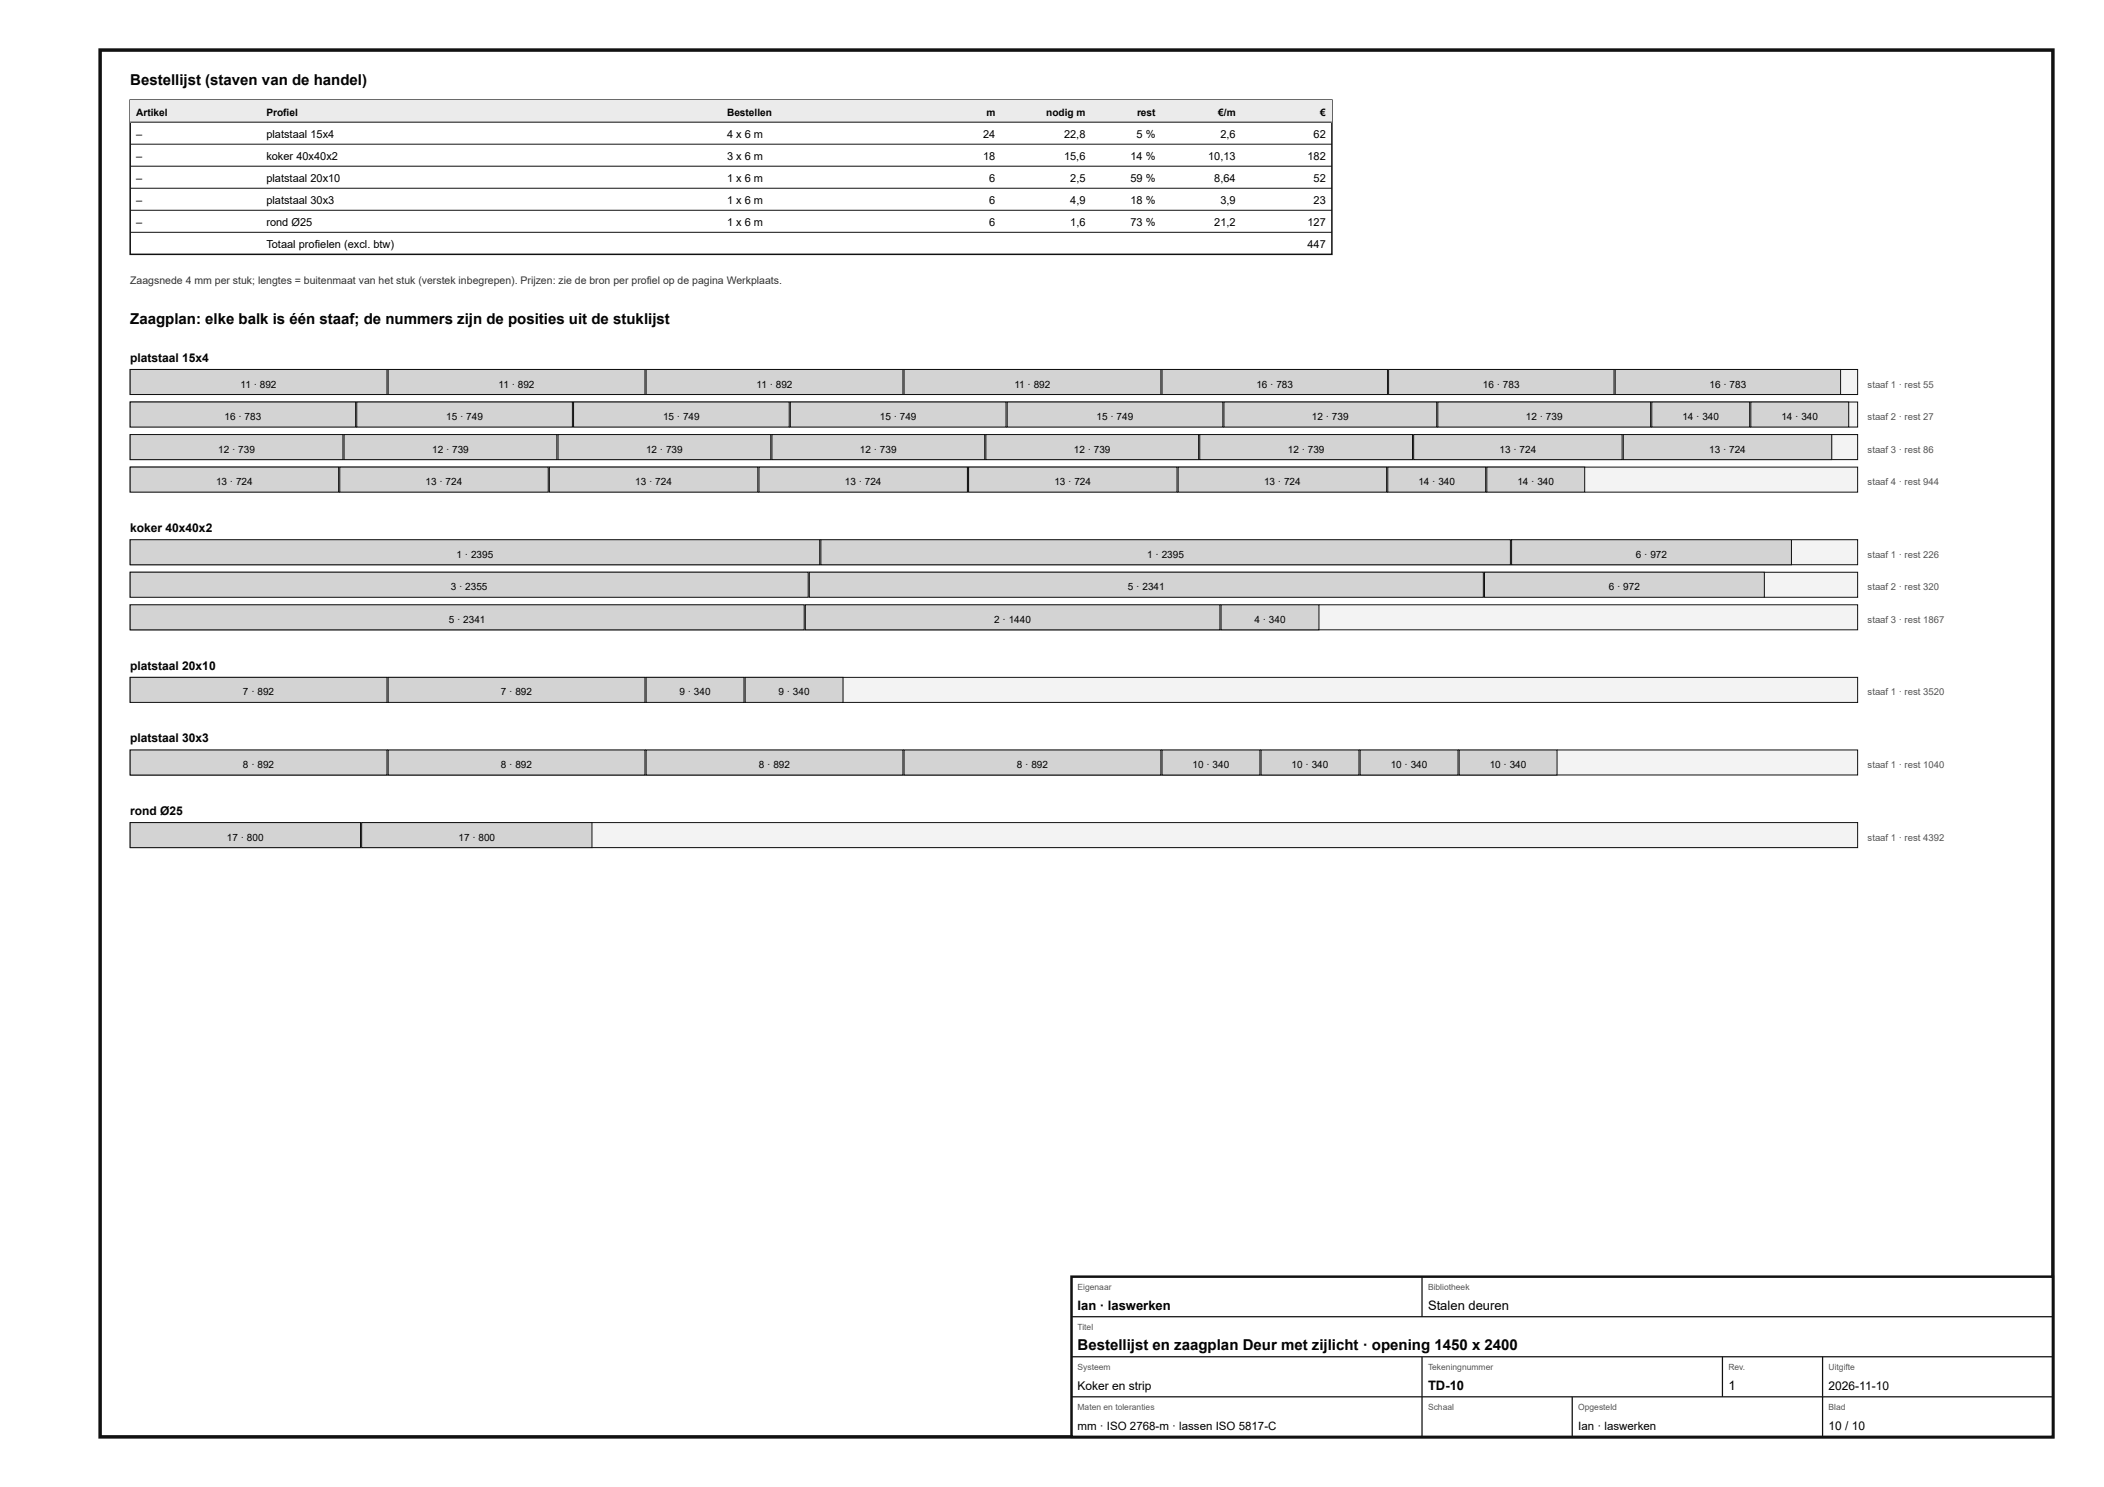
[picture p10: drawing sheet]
<svg xmlns="http://www.w3.org/2000/svg" width="420mm" height="297mm" viewBox="0 0 420 297" stroke-linecap="round" stroke-linejoin="round" font-family="sans-serif">
<defs><g id="words">
<g font-size="3">
<text x="26" y="17">Bestellijst (staven van de handel)</text>
<text x="26" y="64.8">Zaagplan: elke balk is één staaf; de nummers zijn de posities uit de stuklijst</text>
<text x="215.2" y="269.6">Bestellijst en zaagplan Deur met zijlicht · opening 1450 x 2400</text>
</g>
<g font-size="2.6">
<text x="215.2" y="261.6">Ian · laswerken</text>
<text x="285.2" y="261.6">Stalen deuren</text>
<text x="285.2" y="277.6">TD-10</text>
<text x="345.2" y="277.6">1</text>
</g>
<g font-size="2.4">
<text x="26" y="72.3">platstaal 15x4</text>
<text x="26" y="106.3">koker 40x40x2</text>
<text x="26" y="133.8">platstaal 20x10</text>
<text x="26" y="148.3">platstaal 30x3</text>
<text x="26" y="162.8">rond Ø25</text>
<text x="215.2" y="277.6">Koker en strip</text>
<text x="365.2" y="277.6">2026-11-10</text>
<text x="365.2" y="285.6">10 / 10</text>
</g>
<g font-size="2.3">
<text x="215.2" y="285.6">mm · ISO 2768-m · lassen ISO 5817-C</text>
<text x="315.2" y="285.6">Ian · laswerken</text>
</g>
<g font-size="2.2">
<text x="27.2" y="27.5">–</text>
<text x="53.2" y="27.5">platstaal 15x4</text>
<text x="145.2" y="27.5">4 x 6 m</text>
<text x="196.3" y="27.5">24</text>
<text x="212.5" y="27.5">22,8</text>
<text x="227" y="27.5">5 %</text>
<text x="243.7" y="27.5">2,6</text>
<text x="262.3" y="27.5">62</text>
<text x="27.2" y="31.9">–</text>
<text x="53.2" y="31.9">koker 40x40x2</text>
<text x="145.2" y="31.9">3 x 6 m</text>
<text x="196.3" y="31.9">18</text>
<text x="212.5" y="31.9">15,6</text>
<text x="225.8" y="31.9">14 %</text>
<text x="241.3" y="31.9">10,13</text>
<text x="261.1" y="31.9">182</text>
<text x="27.2" y="36.3">–</text>
<text x="27.2" y="40.7">–</text>
<text x="53.2" y="36.3">platstaal 20x10</text>
<text x="53.2" y="40.7">platstaal 30x3</text>
<text x="145.2" y="36.3">1 x 6 m</text>
<text x="145.2" y="40.7">1 x 6 m</text>
<text x="197.6" y="36.3">6</text>
<text x="197.6" y="40.7">6</text>
<text x="213.7" y="36.3">2,5</text>
<text x="213.7" y="40.7">4,9</text>
<text x="225.8" y="36.3">59 %</text>
<text x="225.8" y="40.7">18 %</text>
<text x="242.5" y="36.3">8,64</text>
<text x="243.7" y="40.7">3,9</text>
<text x="262.3" y="36.3">52</text>
<text x="262.3" y="40.7">23</text>
<text x="27.2" y="45.1">–</text>
<text x="53.2" y="45.1">rond Ø25</text>
<text x="145.2" y="45.1">1 x 6 m</text>
<text x="197.6" y="45.1">6</text>
<text x="213.7" y="45.1">1,6</text>
<text x="225.8" y="45.1">73 %</text>
<text x="242.5" y="45.1">21,2</text>
<text x="261.1" y="45.1">127</text>
<text x="53.2" y="49.5">Totaal profielen (excl. btw)</text>
<text x="261.1" y="49.5">447</text>
</g>
<text font-size="2.1" fill="#333" x="26" y="56.8">Zaagsnede 4 mm per stuk; lengtes = buitenmaat van het stuk (verstek inbegrepen). Prijzen: zie de bron per profiel op de pagina Werkplaats.</text>
<g font-size="2">
<text x="27.2" y="23.1">Artikel</text>
<text x="53.2" y="23.1">Profiel</text>
<text x="145.2" y="23.1">Bestellen</text>
<text x="197" y="23.1">m</text>
<text x="208.9" y="23.1">nodig m</text>
<text x="227.1" y="23.1">rest</text>
<text x="243.3" y="23.1">€/m</text>
<text x="263.7" y="23.1">€</text>
<text x="48.1" y="77.4">11 · 892</text>
<text x="99.6" y="77.4">11 · 892</text>
<text x="151.1" y="77.4">11 · 892</text>
<text x="202.6" y="77.4">11 · 892</text>
<text x="250.9" y="77.4">16 · 783</text>
<text x="296.2" y="77.4">16 · 783</text>
<text x="341.4" y="77.4">16 · 783</text>
<text x="44.8" y="83.9">16 · 783</text>
<text x="89.1" y="83.9">15 · 749</text>
<text x="132.4" y="83.9">15 · 749</text>
<text x="175.7" y="83.9">15 · 749</text>
<text x="219" y="83.9">15 · 749</text>
<text x="262" y="83.9">12 · 739</text>
<text x="304.7" y="83.9">12 · 739</text>
<text x="336" y="83.9">14 · 340</text>
<text x="355.8" y="83.9">14 · 340</text>
<text x="43.6" y="90.4">12 · 739</text>
<text x="86.3" y="90.4">12 · 739</text>
<text x="129" y="90.4">12 · 739</text>
<text x="171.7" y="90.4">12 · 739</text>
<text x="214.5" y="90.4">12 · 739</text>
<text x="257.2" y="90.4">12 · 739</text>
<text x="299.5" y="90.4">13 · 724</text>
<text x="341.3" y="90.4">13 · 724</text>
<text x="43.1" y="96.9">13 · 724</text>
<text x="85" y="96.9">13 · 724</text>
<text x="126.9" y="96.9">13 · 724</text>
<text x="168.7" y="96.9">13 · 724</text>
<text x="210.6" y="96.9">13 · 724</text>
<text x="252.4" y="96.9">13 · 724</text>
<text x="283.3" y="96.9">14 · 340</text>
<text x="303" y="96.9">14 · 340</text>
<text x="91.2" y="111.4">1 · 2395</text>
<text x="229.1" y="111.4">1 · 2395</text>
<text x="326.7" y="111.4">6 · 972</text>
<text x="90" y="117.9">3 · 2355</text>
<text x="225.3" y="117.9">5 · 2341</text>
<text x="321.3" y="117.9">6 · 972</text>
<text x="89.6" y="124.4">5 · 2341</text>
<text x="198.6" y="124.4">2 · 1440</text>
<text x="250.5" y="124.4">4 · 340</text>
<text x="48.5" y="138.9">7 · 892</text>
<text x="100" y="138.9">7 · 892</text>
<text x="135.7" y="138.9">9 · 340</text>
<text x="155.5" y="138.9">9 · 340</text>
<text x="48.5" y="153.4">8 · 892</text>
<text x="100" y="153.4">8 · 892</text>
<text x="151.6" y="153.4">8 · 892</text>
<text x="203.1" y="153.4">8 · 892</text>
<text x="238.2" y="153.4">10 · 340</text>
<text x="258" y="153.4">10 · 340</text>
<text x="277.7" y="153.4">10 · 340</text>
<text x="297.5" y="153.4">10 · 340</text>
<text x="45.3" y="167.9">17 · 800</text>
<text x="91.6" y="167.9">17 · 800</text>
</g>
<g font-size="1.9" fill="#555">
<text x="373" y="77.4">staaf 1 · rest 55</text>
<text x="373" y="83.9">staaf 2 · rest 27</text>
<text x="373" y="90.4">staaf 3 · rest 86</text>
<text x="373" y="96.9">staaf 4 · rest 944</text>
<text x="373" y="111.4">staaf 1 · rest 226</text>
<text x="373" y="117.9">staaf 2 · rest 320</text>
<text x="373" y="124.4">staaf 3 · rest 1867</text>
<text x="373" y="138.9">staaf 1 · rest 3520</text>
<text x="373" y="153.4">staaf 1 · rest 1040</text>
<text x="373" y="167.9">staaf 1 · rest 4392</text>
</g>
<g font-size="1.7" fill="#555">
<text x="215.2" y="257.6">Eigenaar</text>
<text x="285.2" y="257.6">Bibliotheek</text>
<text x="215.2" y="265.6">Titel</text>
<text x="215.2" y="273.6">Systeem</text>
<text x="285.2" y="273.6">Tekeningnummer</text>
<text x="345.2" y="273.6">Rev.</text>
<text x="365.2" y="273.6">Uitgifte</text>
<text x="215.2" y="281.6">Maten en toleranties</text>
<text x="285.2" y="281.6">Schaal</text>
<text x="315.2" y="281.6">Opgesteld</text>
<text x="365.2" y="281.6">Blad</text>
</g>
</g></defs>
<path d="M20 10h390v277h-390z" fill="none" stroke="#111" stroke-width=".7" stroke-linecap="butt"/>
<path d="M26 20h240v30.8h-240z" fill="none" stroke="#111" stroke-width=".3"/>
<path d="M26 20h240v4.4h-240z" fill="#e9ecee"/>
<path d="M26 24.4h240M26 28.8h240M26 33.2h240M26 37.6h240M26 42h240M26 46.4h240" fill="none" stroke="#111" stroke-width=".2"/>
<path d="M26 73.8h345v5h-345z" fill="#f2f3f3"/>
<path d="M26 73.8h345v5h-345z" fill="none" stroke="#111" stroke-width=".2"/>
<path d="M26 73.8h51.3v5h-51.3z" fill="#cfd4d7"/>
<path d="M26 73.8h51.3v5h-51.3z" fill="none" stroke="#111" stroke-width=".2"/>
<path d="M77.5 73.8h51.3v5h-51.3z" fill="#cfd4d7"/>
<path d="M77.5 73.8h51.3v5h-51.3z" fill="none" stroke="#111" stroke-width=".2"/>
<path d="M129 73.8h51.3v5h-51.3z" fill="#cfd4d7"/>
<path d="M129 73.8h51.3v5h-51.3z" fill="none" stroke="#111" stroke-width=".2"/>
<path d="M180.6 73.8h51.2v5h-51.2z" fill="#cfd4d7"/>
<path d="M180.6 73.8h51.2v5h-51.2z" fill="none" stroke="#111" stroke-width=".2"/>
<path d="M232.1 73.8h45v5h-45z" fill="#cfd4d7"/>
<path d="M232.1 73.8h45v5h-45z" fill="none" stroke="#111" stroke-width=".2"/>
<path d="M277.3 73.8h45v5h-45z" fill="#cfd4d7"/>
<path d="M277.3 73.8h45v5h-45z" fill="none" stroke="#111" stroke-width=".2"/>
<path d="M322.6 73.8h45v5h-45z" fill="#cfd4d7"/>
<path d="M322.6 73.8h45v5h-45z" fill="none" stroke="#111" stroke-width=".2"/>
<path d="M26 80.3h345v5h-345z" fill="#f2f3f3"/>
<path d="M26 80.3h345v5h-345z" fill="none" stroke="#111" stroke-width=".2"/>
<path d="M26 80.3h45v5h-45z" fill="#cfd4d7"/>
<path d="M26 80.3h45v5h-45z" fill="none" stroke="#111" stroke-width=".2"/>
<path d="M71.2 80.3h43.1v5h-43.1z" fill="#cfd4d7"/>
<path d="M71.2 80.3h43.1v5h-43.1z" fill="none" stroke="#111" stroke-width=".2"/>
<path d="M114.5 80.3h43.1v5h-43.1z" fill="#cfd4d7"/>
<path d="M114.5 80.3h43.1v5h-43.1z" fill="none" stroke="#111" stroke-width=".2"/>
<path d="M157.8 80.3h43.1v5h-43.1z" fill="#cfd4d7"/>
<path d="M157.8 80.3h43.1v5h-43.1z" fill="none" stroke="#111" stroke-width=".2"/>
<path d="M201.1 80.3h43.1v5h-43.1z" fill="#cfd4d7"/>
<path d="M201.1 80.3h43.1v5h-43.1z" fill="none" stroke="#111" stroke-width=".2"/>
<path d="M244.4 80.3h42.5v5h-42.5z" fill="#cfd4d7"/>
<path d="M244.4 80.3h42.5v5h-42.5z" fill="none" stroke="#111" stroke-width=".2"/>
<path d="M287.2 80.3h42.4v5h-42.4z" fill="#cfd4d7"/>
<path d="M287.2 80.3h42.4v5h-42.4z" fill="none" stroke="#111" stroke-width=".2"/>
<path d="M329.9 80.3h19.5v5h-19.5z" fill="#cfd4d7"/>
<path d="M329.9 80.3h19.5v5h-19.5z" fill="none" stroke="#111" stroke-width=".2"/>
<path d="M349.7 80.3h19.5v5h-19.5z" fill="#cfd4d7"/>
<path d="M349.7 80.3h19.5v5h-19.5z" fill="none" stroke="#111" stroke-width=".2"/>
<path d="M26 86.8h345v5h-345z" fill="#f2f3f3"/>
<path d="M26 86.8h345v5h-345z" fill="none" stroke="#111" stroke-width=".2"/>
<path d="M26 86.8h42.5v5h-42.5z" fill="#cfd4d7"/>
<path d="M26 86.8h42.5v5h-42.5z" fill="none" stroke="#111" stroke-width=".2"/>
<path d="M68.7 86.8h42.5v5h-42.5z" fill="#cfd4d7"/>
<path d="M68.7 86.8h42.5v5h-42.5z" fill="none" stroke="#111" stroke-width=".2"/>
<path d="M111.4 86.8h42.5v5h-42.5z" fill="#cfd4d7"/>
<path d="M111.4 86.8h42.5v5h-42.5z" fill="none" stroke="#111" stroke-width=".2"/>
<path d="M154.2 86.8h42.5v5h-42.5z" fill="#cfd4d7"/>
<path d="M154.2 86.8h42.5v5h-42.5z" fill="none" stroke="#111" stroke-width=".2"/>
<path d="M196.9 86.8h42.5v5h-42.5z" fill="#cfd4d7"/>
<path d="M196.9 86.8h42.5v5h-42.5z" fill="none" stroke="#111" stroke-width=".2"/>
<path d="M239.6 86.8h42.5v5h-42.5z" fill="#cfd4d7"/>
<path d="M239.6 86.8h42.5v5h-42.5z" fill="none" stroke="#111" stroke-width=".2"/>
<path d="M282.3 86.8h41.7v5h-41.7z" fill="#cfd4d7"/>
<path d="M282.3 86.8h41.7v5h-41.7z" fill="none" stroke="#111" stroke-width=".2"/>
<path d="M324.2 86.8h41.6v5h-41.6z" fill="#cfd4d7"/>
<path d="M324.2 86.8h41.6v5h-41.6z" fill="none" stroke="#111" stroke-width=".2"/>
<path d="M26 93.3h345v5h-345z" fill="#f2f3f3"/>
<path d="M26 93.3h345v5h-345z" fill="none" stroke="#111" stroke-width=".2"/>
<path d="M26 93.3h41.6v5h-41.6z" fill="#cfd4d7"/>
<path d="M26 93.3h41.6v5h-41.6z" fill="none" stroke="#111" stroke-width=".2"/>
<path d="M67.9 93.3h41.6v5h-41.6z" fill="#cfd4d7"/>
<path d="M67.9 93.3h41.6v5h-41.6z" fill="none" stroke="#111" stroke-width=".2"/>
<path d="M109.7 93.3h41.6v5h-41.6z" fill="#cfd4d7"/>
<path d="M109.7 93.3h41.6v5h-41.6z" fill="none" stroke="#111" stroke-width=".2"/>
<path d="M151.6 93.3h41.6v5h-41.6z" fill="#cfd4d7"/>
<path d="M151.6 93.3h41.6v5h-41.6z" fill="none" stroke="#111" stroke-width=".2"/>
<path d="M193.4 93.3h41.7v5h-41.7z" fill="#cfd4d7"/>
<path d="M193.4 93.3h41.7v5h-41.7z" fill="none" stroke="#111" stroke-width=".2"/>
<path d="M235.3 93.3h41.6v5h-41.6z" fill="#cfd4d7"/>
<path d="M235.3 93.3h41.6v5h-41.6z" fill="none" stroke="#111" stroke-width=".2"/>
<path d="M277.2 93.3h19.5v5h-19.5z" fill="#cfd4d7"/>
<path d="M277.2 93.3h19.5v5h-19.5z" fill="none" stroke="#111" stroke-width=".2"/>
<path d="M296.9 93.3h19.6v5h-19.6z" fill="#cfd4d7"/>
<path d="M296.9 93.3h19.6v5h-19.6z" fill="none" stroke="#111" stroke-width=".2"/>
<path d="M26 107.8h345v5h-345z" fill="#f2f3f3"/>
<path d="M26 107.8h345v5h-345z" fill="none" stroke="#111" stroke-width=".2"/>
<path d="M26 107.8h137.7v5h-137.7z" fill="#cfd4d7"/>
<path d="M26 107.8h137.7v5h-137.7z" fill="none" stroke="#111" stroke-width=".2"/>
<path d="M163.9 107.8h137.7v5h-137.7z" fill="#cfd4d7"/>
<path d="M163.9 107.8h137.7v5h-137.7z" fill="none" stroke="#111" stroke-width=".2"/>
<path d="M301.9 107.8h55.9v5h-55.9z" fill="#cfd4d7"/>
<path d="M301.9 107.8h55.9v5h-55.9z" fill="none" stroke="#111" stroke-width=".2"/>
<path d="M26 114.3h345v5h-345z" fill="#f2f3f3"/>
<path d="M26 114.3h345v5h-345z" fill="none" stroke="#111" stroke-width=".2"/>
<path d="M26 114.3h135.4v5h-135.4z" fill="#cfd4d7"/>
<path d="M26 114.3h135.4v5h-135.4z" fill="none" stroke="#111" stroke-width=".2"/>
<path d="M161.6 114.3h134.6v5h-134.6z" fill="#cfd4d7"/>
<path d="M161.6 114.3h134.6v5h-134.6z" fill="none" stroke="#111" stroke-width=".2"/>
<path d="M296.5 114.3h55.9v5h-55.9z" fill="#cfd4d7"/>
<path d="M296.5 114.3h55.9v5h-55.9z" fill="none" stroke="#111" stroke-width=".2"/>
<path d="M26 120.8h345v5h-345z" fill="#f2f3f3"/>
<path d="M26 120.8h345v5h-345z" fill="none" stroke="#111" stroke-width=".2"/>
<path d="M26 120.8h134.6v5h-134.6z" fill="#cfd4d7"/>
<path d="M26 120.8h134.6v5h-134.6z" fill="none" stroke="#111" stroke-width=".2"/>
<path d="M160.8 120.8h82.8v5h-82.8z" fill="#cfd4d7"/>
<path d="M160.8 120.8h82.8v5h-82.8z" fill="none" stroke="#111" stroke-width=".2"/>
<path d="M243.9 120.8h19.5v5h-19.5z" fill="#cfd4d7"/>
<path d="M243.9 120.8h19.5v5h-19.5z" fill="none" stroke="#111" stroke-width=".2"/>
<path d="M26 135.3h345v5h-345z" fill="#f2f3f3"/>
<path d="M26 135.3h345v5h-345z" fill="none" stroke="#111" stroke-width=".2"/>
<path d="M26 135.3h51.3v5h-51.3z" fill="#cfd4d7"/>
<path d="M26 135.3h51.3v5h-51.3z" fill="none" stroke="#111" stroke-width=".2"/>
<path d="M77.5 135.3h51.3v5h-51.3z" fill="#cfd4d7"/>
<path d="M77.5 135.3h51.3v5h-51.3z" fill="none" stroke="#111" stroke-width=".2"/>
<path d="M129 135.3h19.6v5h-19.6z" fill="#cfd4d7"/>
<path d="M129 135.3h19.6v5h-19.6z" fill="none" stroke="#111" stroke-width=".2"/>
<path d="M148.8 135.3h19.6v5h-19.6z" fill="#cfd4d7"/>
<path d="M148.8 135.3h19.6v5h-19.6z" fill="none" stroke="#111" stroke-width=".2"/>
<path d="M26 149.8h345v5h-345z" fill="#f2f3f3"/>
<path d="M26 149.8h345v5h-345z" fill="none" stroke="#111" stroke-width=".2"/>
<path d="M26 149.8h51.3v5h-51.3z" fill="#cfd4d7"/>
<path d="M26 149.8h51.3v5h-51.3z" fill="none" stroke="#111" stroke-width=".2"/>
<path d="M77.5 149.8h51.3v5h-51.3z" fill="#cfd4d7"/>
<path d="M77.5 149.8h51.3v5h-51.3z" fill="none" stroke="#111" stroke-width=".2"/>
<path d="M129 149.8h51.3v5h-51.3z" fill="#cfd4d7"/>
<path d="M129 149.8h51.3v5h-51.3z" fill="none" stroke="#111" stroke-width=".2"/>
<path d="M180.6 149.8h51.2v5h-51.2z" fill="#cfd4d7"/>
<path d="M180.6 149.8h51.2v5h-51.2z" fill="none" stroke="#111" stroke-width=".2"/>
<path d="M232.1 149.8h19.5v5h-19.5z" fill="#cfd4d7"/>
<path d="M232.1 149.8h19.5v5h-19.5z" fill="none" stroke="#111" stroke-width=".2"/>
<path d="M251.9 149.8h19.5v5h-19.5z" fill="#cfd4d7"/>
<path d="M251.9 149.8h19.5v5h-19.5z" fill="none" stroke="#111" stroke-width=".2"/>
<path d="M271.6 149.8h19.6v5h-19.6z" fill="#cfd4d7"/>
<path d="M271.6 149.8h19.6v5h-19.6z" fill="none" stroke="#111" stroke-width=".2"/>
<path d="M291.4 149.8h19.6v5h-19.6z" fill="#cfd4d7"/>
<path d="M291.4 149.8h19.6v5h-19.6z" fill="none" stroke="#111" stroke-width=".2"/>
<path d="M26 164.3h345v5h-345z" fill="#f2f3f3"/>
<path d="M26 164.3h345v5h-345z" fill="none" stroke="#111" stroke-width=".2"/>
<path d="M26 164.3h46v5h-46z" fill="#cfd4d7"/>
<path d="M26 164.3h46v5h-46z" fill="none" stroke="#111" stroke-width=".2"/>
<path d="M72.2 164.3h46v5h-46z" fill="#cfd4d7"/>
<path d="M72.2 164.3h46v5h-46z" fill="none" stroke="#111" stroke-width=".2"/>
<path d="M214 255h196v32h-196z" fill="#fff"/>
<path d="M214 255h196v32h-196z" fill="none" stroke="#111" stroke-width=".5"/>
<path d="M284 255v8M214 263h196M214 271h196M214 279h196M284 271v16M314 279v8M344 271v8M364 271v16" fill="none" stroke="#111" stroke-width=".25"/>
<use href="#words"/>
</svg>
